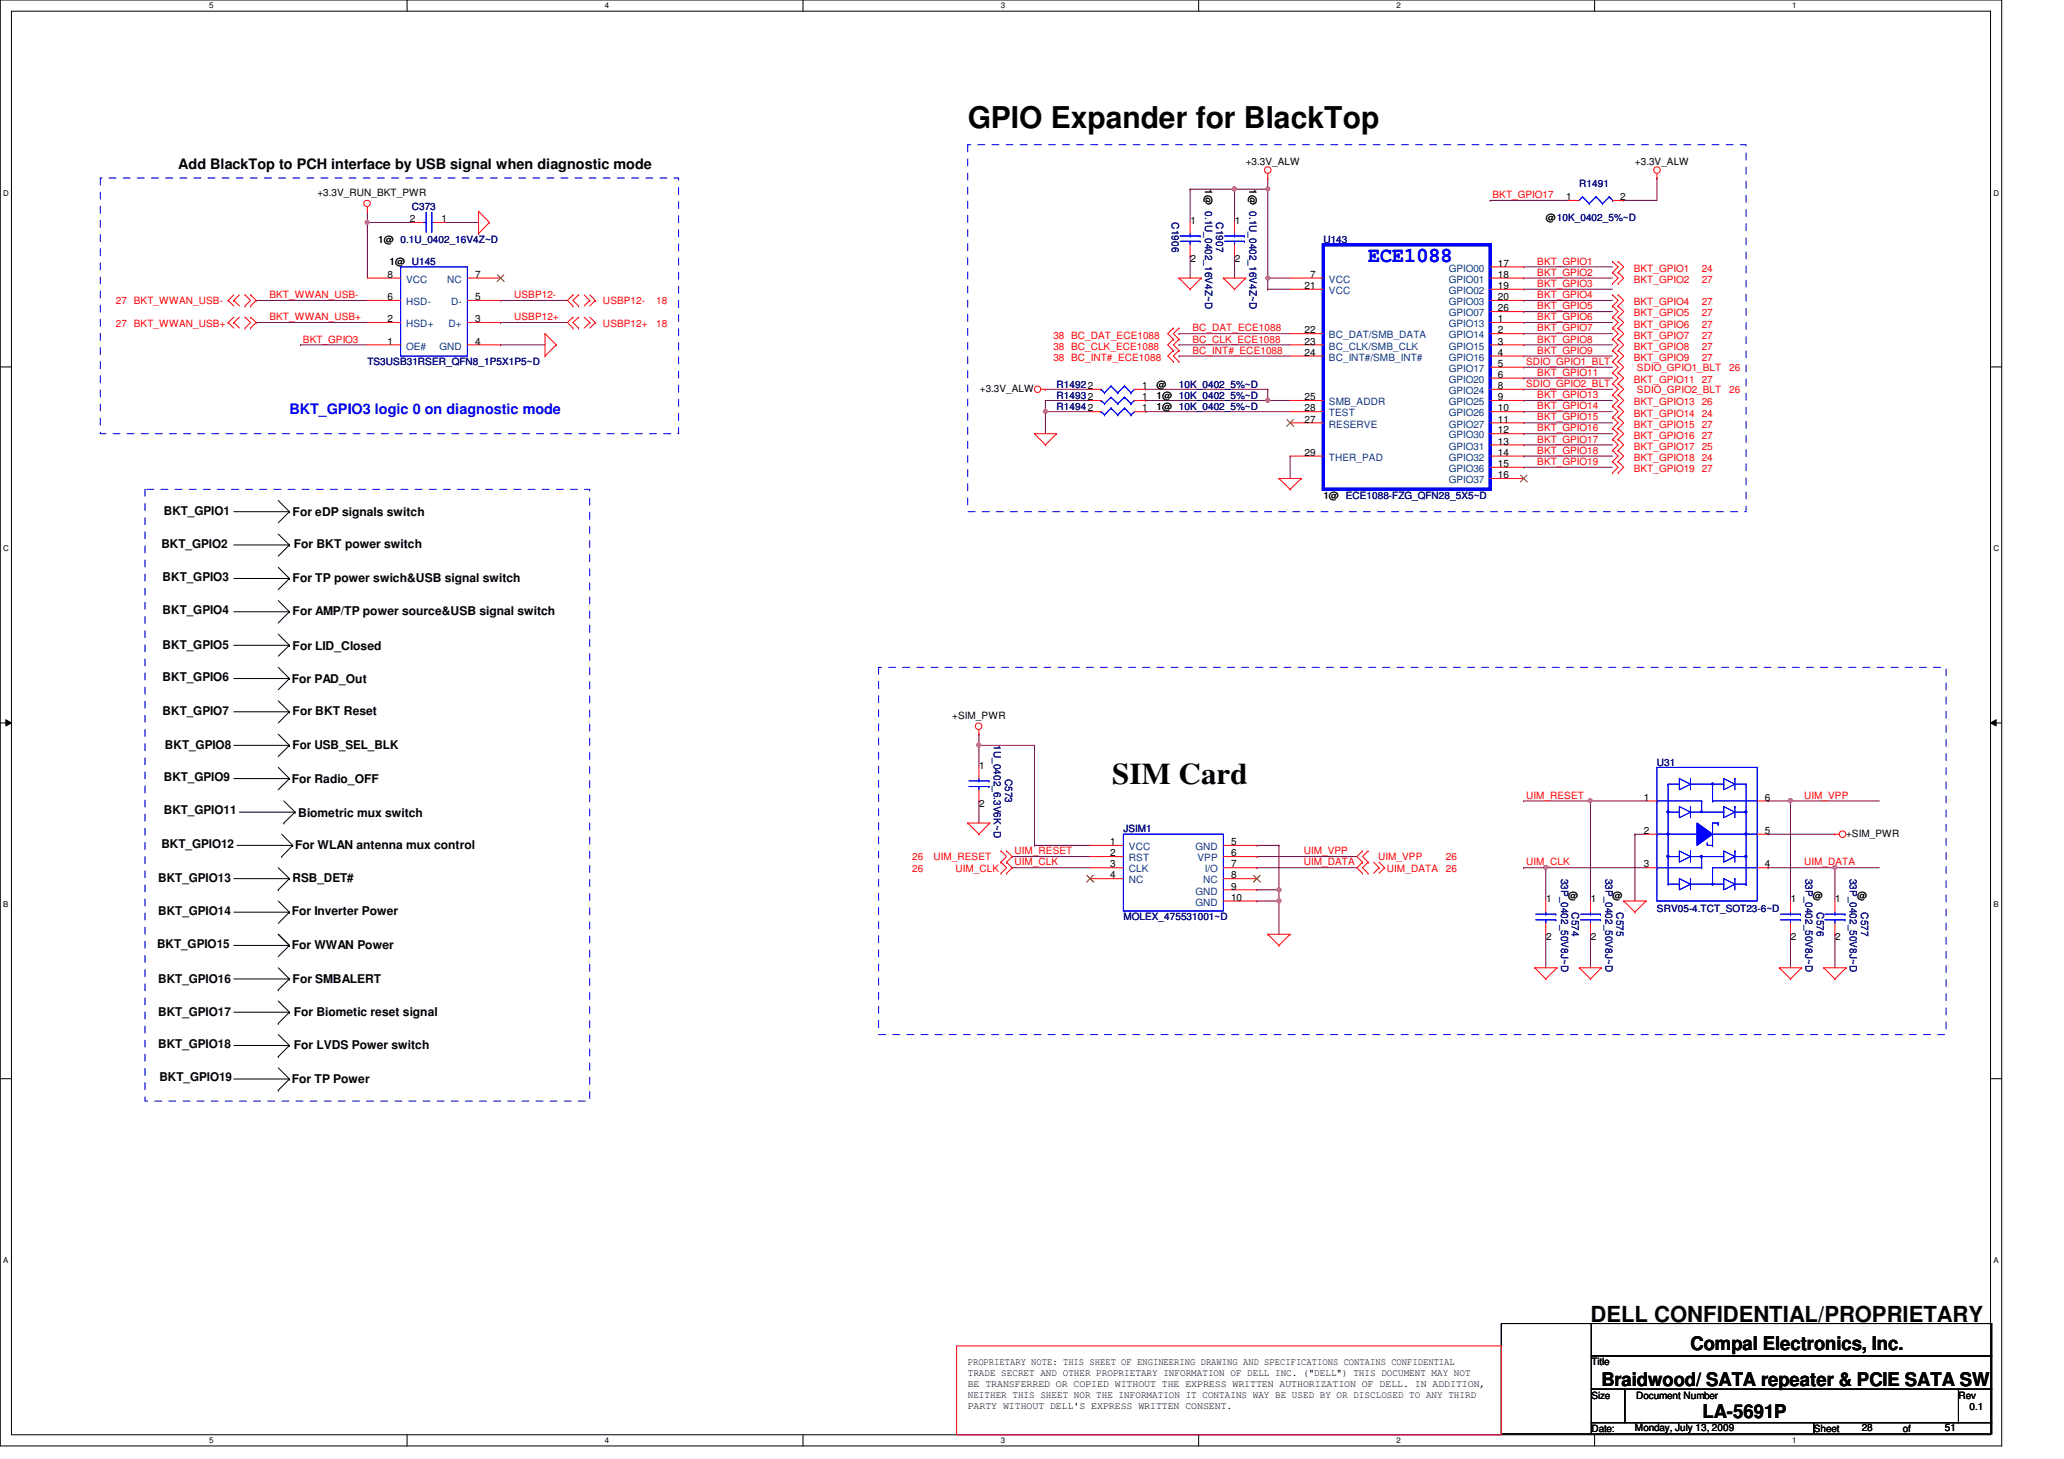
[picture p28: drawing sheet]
<svg xmlns="http://www.w3.org/2000/svg" width="297mm" height="210mm" viewBox="0 0 297 210" stroke-linecap="round" stroke-linejoin="round" font-family="sans-serif">
<defs><g id="words">
<g font-size="4.3">
<text x="139.3" y="18.4">GPIO Expander for BlackTop</text>
<text x="160.1" y="112.8">SIM Card</text>
</g>
<text font-size="3.2" x="228.9" y="190.2">DELL CONFIDENTIAL/PROPRIETARY</text>
<text font-size="3" fill="#00f" x="196.9" y="37.7">ECE1088</text>
<g font-size="2.7">
<text x="243.3" y="194.3">Compal Electronics, Inc.</text>
<text x="230.5" y="199.4">Braidwood/ SATA repeater &amp; PCIE SATA SW</text>
<text x="245" y="204">LA-5691P</text>
</g>
<text font-size="2.1" x="25.7" y="24.3">Add BlackTop to PCH interface by USB signal when diagnostic mode</text>
<text font-size="2.1" fill="#00f" x="41.7" y="59.5">BKT_GPIO3 logic 0 on diagnostic mode</text>
<g font-size="1.7">
<text x="23.6" y="74.1">BKT_GPIO1</text>
<text x="42.1" y="74.3">For eDP signals switch</text>
<text x="23.2" y="78.9">BKT_GPIO2</text>
<text x="23.4" y="83.6">BKT_GPIO3</text>
<text x="42.1" y="83.7">For TP power swich&amp;USB signal switch</text>
<text x="42.3" y="78.9">For BKT power switch</text>
<text x="23.4" y="88.3">BKT_GPIO4</text>
<text x="42.1" y="88.5">For AMP/TP power source&amp;USB signal switch</text>
<text x="23.4" y="93.3">BKT_GPIO5</text>
<text x="42.1" y="93.5">For LID_Closed</text>
<text x="23.4" y="98">BKT_GPIO6</text>
<text x="42" y="98.3">For PAD_Out</text>
<text x="23.4" y="102.9">BKT_GPIO7</text>
<text x="23.7" y="107.7">BKT_GPIO8</text>
<text x="42.1" y="107.7">For USB_SEL_BLK</text>
<text x="42.1" y="102.9">For BKT Reset</text>
<text x="23.6" y="112.4">BKT_GPIO9</text>
<text x="42" y="112.7">For Radio_OFF</text>
<text x="23.6" y="117.1">BKT_GPIO11</text>
<text x="42.9" y="117.5">Biometric mux switch</text>
<text x="23.2" y="122">BKT_GPIO12</text>
<text x="42.5" y="122.1">For WLAN antenna mux control</text>
<text x="22.8" y="131.6">BKT_GPIO14</text>
<text x="22.8" y="126.9">BKT_GPIO13</text>
<text x="42" y="131.7">For Inverter Power</text>
<text x="42.1" y="126.9">RSB_DET#</text>
<text x="22.6" y="136.4">BKT_GPIO15</text>
<text x="42" y="136.5">For WWAN Power</text>
<text x="22.8" y="141.5">BKT_GPIO16</text>
<text x="42.1" y="141.5">For SMBALERT</text>
<text x="22.8" y="146.1">BKT_GPIO17</text>
<text x="42.3" y="146.1">For Biometic reset signal</text>
<text x="22.8" y="150.7">BKT_GPIO18</text>
<text x="22.9" y="155.6">BKT_GPIO19</text>
<text x="42" y="155.9">For TP Power</text>
<text x="42.3" y="150.9">For LVDS Power switch</text>
</g>
<g font-size="1.4">
<text x="179.3" y="23.7">+3.3V_ALW</text>
<text x="235.3" y="23.7">+3.3V_ALW</text>
<text x="45.7" y="28.2">+3.3V_RUN_BKT_PWR</text>
<text x="173.4" y="27.2" transform="rotate(90 173.4 27.2)">1@ 0.1U_0402_16V4Z~D</text>
<text x="179.8" y="27.2" transform="rotate(90 179.8 27.2)">1@ 0.1U_0402_16V4Z~D</text>
<text x="225.4" y="28.8">1</text>
<text x="233.2" y="28.8">2</text>
<text x="54.4" y="35">1@ 0.1U_0402_16V4Z~D</text>
<text x="59" y="32">2</text>
<text x="63.5" y="32">1</text>
<text x="171.3" y="32.2">1</text>
<text x="177.7" y="32.2">1</text>
<text x="222.5" y="31.7">@10K_0402_5%~D</text>
<text x="55.7" y="40">8</text>
<text x="56" y="38.2">1@ U145</text>
<text x="68.4" y="40">7</text>
<text x="171.3" y="37.7">2</text>
<text x="177.7" y="37.7">2</text>
<text x="187.7" y="41.6">21</text>
<text x="188.5" y="40">7</text>
<text x="215.6" y="41.6">19</text>
<text x="215.6" y="40">18</text>
<text x="215.6" y="38.4">17</text>
<text x="55.7" y="43.2">6</text>
<text x="55.7" y="46.4">2</text>
<text x="68.4" y="43.2">5</text>
<text x="68.4" y="46.4">3</text>
<text x="187.7" y="48">22</text>
<text x="215.6" y="46.4">1</text>
<text x="215.6" y="48">2</text>
<text x="215.6" y="43.2">20</text>
<text x="215.6" y="44.8">26</text>
<text x="55.7" y="49.6">1</text>
<text x="68.4" y="49.6">4</text>
<text x="187.7" y="49.6">23</text>
<text x="187.7" y="51.2">24</text>
<text x="215.6" y="52.8">5</text>
<text x="215.6" y="49.6">3</text>
<text x="215.6" y="51.2">4</text>
<text x="141" y="56.4">+3.3V_ALW</text>
<text x="164.4" y="57.6">1</text>
<text x="164.4" y="59.2">1</text>
<text x="164.4" y="56">1</text>
<text x="166.5" y="57.4">1@ 10K_0402_5%~D</text>
<text x="166.5" y="59">1@ 10K_0402_5%~D</text>
<text x="166.5" y="55.8">@</text>
<text x="187.7" y="57.6">25</text>
<text x="187.7" y="59.2">28</text>
<text x="215.6" y="54.4">6</text>
<text x="215.6" y="56">8</text>
<text x="215.6" y="57.6">9</text>
<text x="215.6" y="59.2">10</text>
<text x="187.7" y="65.6">29</text>
<text x="187.7" y="60.8">27</text>
<text x="215.6" y="60.8">11</text>
<text x="215.6" y="64">13</text>
<text x="215.6" y="65.6">14</text>
<text x="215.6" y="62.4">12</text>
<text x="190.5" y="71.8">1@ ECE1088-FZG_QFN28_5X5~D</text>
<text x="215.6" y="67.2">15</text>
<text x="215.6" y="68.8">16</text>
<text x="137" y="103.5">+SIM_PWR</text>
<text x="140.9" y="110.6">1</text>
<text x="140.9" y="116.1">2</text>
<text x="236.6" y="120">2</text>
<text x="236.6" y="115.2">1</text>
<text x="254" y="115.2">6</text>
<text x="254" y="120">5</text>
<text x="159.8" y="121.6">1</text>
<text x="159.8" y="123.2">2</text>
<text x="159.8" y="124.8">3</text>
<text x="177.2" y="123.2">6</text>
<text x="177.2" y="124.8">7</text>
<text x="177.2" y="121.6">5</text>
<text x="236.6" y="124.8">3</text>
<text x="254" y="124.8">4</text>
<text x="265.7" y="120.4">+SIM_PWR</text>
<text x="159.8" y="126.4">4</text>
<text x="177.2" y="128">9</text>
<text x="177.2" y="129.6">10</text>
<text x="177.2" y="126.4">8</text>
<text x="222.5" y="129.8">1</text>
<text x="225.7" y="129.4">@</text>
<text x="228.9" y="129.8">1</text>
<text x="232.1" y="129.4">@</text>
<text x="257.7" y="129.8">1</text>
<text x="260.9" y="129.4">@</text>
<text x="264.1" y="129.8">1</text>
<text x="267.3" y="129.4">@</text>
<text x="222.5" y="135.3">2</text>
<text x="228.9" y="135.3">2</text>
<text x="257.7" y="135.3">2</text>
<text x="264.1" y="135.3">2</text>
<text x="139.3" y="196.4">PROPRIETARY NOTE: THIS SHEET OF ENGINEERING DRAWING AND SPECIFICATIONS CONTAINS CONFIDENTIAL</text>
<text x="139.3" y="198">TRADE SECRET AND OTHER PROPRIETARY INFORMATION OF DELL INC. (&quot;DELL&quot;) THIS DOCUMENT MAY NOT</text>
<text x="229" y="196.4">Title</text>
<text x="139.3" y="201.1">NEITHER THIS SHEET NOR THE INFORMATION IT CONTAINS WAY BE USED BY OR DISCLOSED TO ANY THIRD</text>
<text x="139.3" y="199.6">BE TRANSFERRED OR COPIED WITHOUT THE EXPRESS WRITTEN AUTHORIZATION OF DELL. IN ADDITION,</text>
<text x="139.3" y="202.7">PARTY WITHOUT DELL'S EXPRESS WRITTEN CONSENT.</text>
<text x="229" y="201.2">Size</text>
<text x="235.5" y="201.2">Document Number</text>
<text x="281.9" y="201.2">Rev</text>
<text x="283.5" y="202.8">0.1</text>
<text x="229" y="206">Date:</text>
<text x="235.3" y="205.9">Monday, July 13, 2009</text>
<text x="261" y="206">Sheet</text>
<text x="267.9" y="205.9">28</text>
<text x="273.9" y="206">of</text>
<text x="279.9" y="205.9">51</text>
</g>
<g font-size="1.4" fill="#f00">
<text x="214.8" y="28.5">BKT_GPIO17</text>
<text x="221.2" y="38.1">BKT_GPIO1</text>
<text x="221.2" y="39.7">BKT_GPIO2</text>
<text x="221.2" y="41.3">BKT_GPIO3</text>
<text x="235.1" y="39.1">BKT_GPIO1</text>
<text x="235.1" y="40.7">BKT_GPIO2</text>
<text x="244.9" y="39.1">24</text>
<text x="244.9" y="40.7">27</text>
<text x="16.7" y="43.8">27 BKT_WWAN_USB-</text>
<text x="16.7" y="47">27 BKT_WWAN_USB+</text>
<text x="38.8" y="46.1">BKT_WWAN_USB+</text>
<text x="38.8" y="42.9">BKT_WWAN_USB-</text>
<text x="74" y="42.9">USBP12-</text>
<text x="74" y="46.1">USBP12+</text>
<text x="86.8" y="43.8">USBP12-</text>
<text x="86.8" y="47">USBP12+</text>
<text x="94.4" y="43.8">18</text>
<text x="94.4" y="47">18</text>
<text x="171.6" y="47.7">BC_DAT_ECE1088</text>
<text x="221.2" y="42.9">BKT_GPIO4</text>
<text x="221.2" y="44.5">BKT_GPIO5</text>
<text x="221.2" y="46.1">BKT_GPIO6</text>
<text x="221.2" y="47.7">BKT_GPIO7</text>
<text x="235.1" y="45.5">BKT_GPIO5</text>
<text x="235.1" y="47.1">BKT_GPIO6</text>
<text x="235.1" y="43.9">BKT_GPIO4</text>
<text x="244.9" y="45.5">27</text>
<text x="244.9" y="47.1">27</text>
<text x="244.9" y="43.9">27</text>
<text x="43.6" y="49.3">BKT_GPIO3</text>
<text x="151.6" y="48.7">38 BC_DAT_ECE1088</text>
<text x="151.6" y="50.3">38 BC_CLK_ECE1088</text>
<text x="151.6" y="51.9">38 BC_INT#_ECE1088</text>
<text x="171.6" y="49.3">BC_CLK_ECE1088</text>
<text x="171.6" y="50.9">BC_INT#_ECE1088</text>
<text x="219.6" y="52.5">SDIO_GPIO1_BLT</text>
<text x="221.2" y="49.3">BKT_GPIO8</text>
<text x="221.2" y="50.9">BKT_GPIO9</text>
<text x="235.1" y="48.7">BKT_GPIO7</text>
<text x="235.1" y="50.3">BKT_GPIO8</text>
<text x="235.1" y="51.9">BKT_GPIO9</text>
<text x="235.6" y="53.4">SDIO_GPIO1_BLT</text>
<text x="244.9" y="48.7">27</text>
<text x="244.9" y="50.3">27</text>
<text x="244.9" y="51.9">27</text>
<text x="248.9" y="53.4">26</text>
<text x="219.6" y="55.7">SDIO_GPIO2_BLT</text>
<text x="221.2" y="58.9">BKT_GPIO14</text>
<text x="221.2" y="54.1">BKT_GPIO11</text>
<text x="221.2" y="57.3">BKT_GPIO13</text>
<text x="235.1" y="58.3">BKT_GPIO13 26</text>
<text x="235.1" y="55.1">BKT_GPIO11 27</text>
<text x="235.1" y="59.9">BKT_GPIO14 24</text>
<text x="235.6" y="56.6">SDIO_GPIO2_BLT</text>
<text x="248.9" y="56.6">26</text>
<text x="221.2" y="65.3">BKT_GPIO18</text>
<text x="221.2" y="62.1">BKT_GPIO16</text>
<text x="221.2" y="60.5">BKT_GPIO15</text>
<text x="221.2" y="63.7">BKT_GPIO17</text>
<text x="235.1" y="63.1">BKT_GPIO16 27</text>
<text x="235.1" y="64.7">BKT_GPIO17 25</text>
<text x="235.1" y="61.5">BKT_GPIO15 27</text>
<text x="221.2" y="66.9">BKT_GPIO19</text>
<text x="235.1" y="67.9">BKT_GPIO19 27</text>
<text x="235.1" y="66.3">BKT_GPIO18 24</text>
<text x="219.6" y="114.9">UIM_RESET</text>
<text x="259.6" y="114.9">UIM_VPP</text>
<text x="131.3" y="125.4">26</text>
<text x="131.3" y="123.8">26</text>
<text x="134.3" y="123.8">UIM_RESET</text>
<text x="137.5" y="125.4">UIM_CLK</text>
<text x="146" y="122.9">UIM_RESET</text>
<text x="146" y="124.5">UIM_CLK</text>
<text x="187.6" y="124.5">UIM_DATA</text>
<text x="187.6" y="122.9">UIM_VPP</text>
<text x="198.3" y="123.8">UIM_VPP</text>
<text x="199.6" y="125.4">UIM_DATA</text>
<text x="208.1" y="125.4">26</text>
<text x="208.1" y="123.8">26</text>
<text x="219.6" y="124.5">UIM_CLK</text>
<text x="259.6" y="124.5">UIM_DATA</text>
</g>
<g font-size="1.4" fill="#000080">
<text x="227.3" y="27">R1491</text>
<text x="59.3" y="30.2">C373</text>
<text x="168.7" y="32" transform="rotate(90 168.7 32)">C1906</text>
<text x="175" y="32" transform="rotate(90 175 32)">C1907</text>
<text x="190.5" y="35">U143</text>
<text x="52.9" y="52.6">TS3USB31RSER_QFN8_1P5X1P5~D</text>
<text x="152.1" y="57.4">R14932</text>
<text x="152.1" y="59">R14942</text>
<text x="152.1" y="55.8">R14922</text>
<text x="169.7" y="55.8">10K_0402_5%~D</text>
<text x="143" y="107.2" transform="rotate(90 143 107.2)">1U_0402_6.3V6K~D</text>
<text x="144.6" y="112" transform="rotate(90 144.6 112)">C573</text>
<text x="238.5" y="110.2">U31</text>
<text x="161.7" y="119.8">JSIM1</text>
<text x="224.7" y="126.4" transform="rotate(90 224.7 126.4)">33P_0402_50V8J~D</text>
<text x="226.2" y="131.2" transform="rotate(90 226.2 131.2)">C574</text>
<text x="231.1" y="126.4" transform="rotate(90 231.1 126.4)">33P_0402_50V8J~D</text>
<text x="232.7" y="131.2" transform="rotate(90 232.7 131.2)">C575</text>
<text x="238.5" y="131.1">SRV05-4.TCT_SOT23-6~D</text>
<text x="259.8" y="126.4" transform="rotate(90 259.8 126.4)">33P_0402_50V8J~D</text>
<text x="261.4" y="131.2" transform="rotate(90 261.4 131.2)">C576</text>
<text x="266.2" y="126.4" transform="rotate(90 266.2 126.4)">33P_0402_50V8J~D</text>
<text x="267.8" y="131.2" transform="rotate(90 267.8 131.2)">C577</text>
<text x="161.7" y="132.4">MOLEX_475531001~D</text>
</g>
<g font-size="1.4" fill="#004080">
<text x="58.5" y="40.7">VCC</text>
<text x="64.3" y="40.7">NC</text>
<text x="191.3" y="40.7">VCC</text>
<text x="208.5" y="40.7">GPIO01</text>
<text x="208.5" y="39.1">GPIO00</text>
<text x="58.5" y="43.9">HSD-</text>
<text x="58.5" y="47.1">HSD+</text>
<text x="64.6" y="47.1">D+</text>
<text x="64.9" y="43.9">D-</text>
<text x="191.3" y="42.3">VCC</text>
<text x="208.5" y="42.3">GPIO02</text>
<text x="208.5" y="47.1">GPIO13</text>
<text x="208.5" y="43.9">GPIO03</text>
<text x="208.5" y="45.5">GPIO07</text>
<text x="58.5" y="50.3">OE#</text>
<text x="63.2" y="50.3">GND</text>
<text x="191.3" y="48.7">BC_DAT/SMB_DATA</text>
<text x="191.3" y="50.3">BC_CLK/SMB_CLK</text>
<text x="191.3" y="51.9">BC_INT#/SMB_INT#</text>
<text x="208.5" y="53.5">GPIO17</text>
<text x="208.5" y="48.7">GPIO14</text>
<text x="208.5" y="50.3">GPIO15</text>
<text x="208.5" y="51.9">GPIO16</text>
<text x="191.3" y="58.3">SMB_ADDR</text>
<text x="191.3" y="59.9">TEST</text>
<text x="208.5" y="55.1">GPIO20</text>
<text x="208.5" y="56.7">GPIO24</text>
<text x="208.5" y="58.3">GPIO25</text>
<text x="208.5" y="59.9">GPIO26</text>
<text x="191.3" y="61.5">RESERVE</text>
<text x="208.5" y="61.5">GPIO27</text>
<text x="208.5" y="64.7">GPIO31</text>
<text x="208.5" y="63.1">GPIO30</text>
<text x="191.3" y="66.3">THER_PAD</text>
<text x="208.5" y="66.3">GPIO32</text>
<text x="208.5" y="67.9">GPIO36</text>
<text x="208.5" y="69.5">GPIO37</text>
<text x="162.5" y="122.3">VCC</text>
<text x="162.5" y="123.9">RST</text>
<text x="162.5" y="125.5">CLK</text>
<text x="172" y="122.3">GND</text>
<text x="172.3" y="123.9">VPP</text>
<text x="173.4" y="125.5">I/O</text>
<text x="162.5" y="127.1">NC</text>
<text x="172" y="128.7">GND</text>
<text x="172" y="130.3">GND</text>
<text x="173.1" y="127.1">NC</text>
</g>
<g font-size="1.1">
<text x="30.1" y="1.1">5</text>
<text x="87" y="1.1">4</text>
<text x="144" y="1.1">3</text>
<text x="201" y="1.1">2</text>
<text x="257.9" y="1.1">1</text>
<text x=".5" y="28.2">D</text>
<text x="286.9" y="28.2">D</text>
<text x=".5" y="79.3">C</text>
<text x="286.9" y="79.3">C</text>
<text x=".5" y="130.6">B</text>
<text x="286.9" y="130.6">B</text>
<text x=".5" y="181.7">A</text>
<text x="286.9" y="181.7">A</text>
<text x="30.1" y="207.6">5</text>
<text x="87" y="207.6">4</text>
<text x="144" y="207.6">3</text>
<text x="201" y="207.6">2</text>
<text x="257.9" y="207.6">1</text>
</g>
</g></defs>
<path d="M0 0h288.1v208h-288.1zM1.6 1.6h284.9v204.8h-284.9z" fill="none" stroke="#000" stroke-width=".14"/>
<g fill="#fff">
<path d="M30.1 .2h.6v1.2h-.6z"/>
<path d="M30.1 206.6h.6v1.2h-.6z"/>
</g>
<path d="M58.6 0v1.6M58.6 206.4v1.6" fill="none" stroke="#000" stroke-width=".14"/>
<g fill="#fff">
<path d="M87 .2h.6v1.2h-.6z"/>
<path d="M87 206.6h.6v1.2h-.6z"/>
</g>
<path d="M115.6 0v1.6M115.6 206.4v1.6" fill="none" stroke="#000" stroke-width=".14"/>
<g fill="#fff">
<path d="M144 .2h.6v1.2h-.6z"/>
<path d="M144 206.6h.6v1.2h-.6z"/>
</g>
<path d="M172.5 0v1.6M172.5 206.4v1.6" fill="none" stroke="#000" stroke-width=".14"/>
<g fill="#fff">
<path d="M201 .2h.5v1.2h-.5z"/>
<path d="M201 206.6h.5v1.2h-.5z"/>
</g>
<path d="M229.5 0v1.6M229.5 206.4v1.6" fill="none" stroke="#000" stroke-width=".14"/>
<g fill="#fff">
<path d="M257.9 .2h.6v1.2h-.6z"/>
<path d="M257.9 206.6h.6v1.2h-.6z"/>
<path d="M.5 27.2h.7v1.2h-.7z"/>
<path d="M286.9 27.2h.8v1.2h-.8z"/>
<path d="M.5 78.4h.7v1.1h-.7z"/>
<path d="M286.9 78.4h.8v1.1h-.8z"/>
</g>
<path d="M0 52.8h1.6M286.5 52.8h1.6" fill="none" stroke="#000" stroke-width=".14"/>
<g fill="#fff">
<path d="M.5 129.6h.7v1.2h-.7z"/>
<path d="M286.9 129.6h.7v1.2h-.7z"/>
</g>
<path d="M0 104h1.6M.8 103.5l.8 .5-.8 .4zM286.5 104l.8-.5v.9zM286.5 104h1.6" fill="none" stroke="#000" stroke-width=".14"/>
<path d="M.8 103.5l.8 .5-.8 .4zM286.5 104l.8-.5v.9z" fill="#000"/>
<g fill="#fff">
<path d="M.5 180.8h.7v1.1h-.7z"/>
<path d="M286.9 180.8h.7v1.1h-.7z"/>
</g>
<path d="M0 155.2h1.6M286.5 155.2h1.6" fill="none" stroke="#000" stroke-width=".14"/>
<path d="M214.5 28.8h.1M214.5 28.8h11.2M233.7 28.8h.1M238.5 25.6h.1M238.5 25.6v3.2h-4.8M150.4 59.2h.1M150.4 59.2h6.5" fill="none" stroke="#800040" stroke-width=".14"/>
<circle cx="150.4" cy="59.2" r=".3" fill="#f0f"/>
<circle cx="150.4" cy="59.2" r=".3" fill="none" stroke="#f0f" stroke-width=".14"/>
<path d="M177.7 36.8h.1M177.7 36.8v3.2M182.5 27.2h.1M182.5 27.2v12.8M150.4 57.6h.1M150.4 57.6v1.6M164.9 59.2h.1M164.9 59.2h20.8M169.7 49.6h.1M169.7 51.2h.1M169.7 49.6h16M169.7 51.2h16" fill="none" stroke="#800040" stroke-width=".14"/>
<circle cx="182.5" cy="27.2" r=".3" fill="#f0f"/>
<circle cx="182.5" cy="27.2" r=".3" fill="none" stroke="#f0f" stroke-width=".14"/>
<path d="M169.7 48h.1M169.7 48h16M182.5 41.6h.1M182.5 40h.1M182.5 41.6h3.2M182.5 40h3.2" fill="none" stroke="#800040" stroke-width=".14"/>
<circle cx="182.5" cy="40" r=".3" fill="#f0f"/>
<circle cx="182.5" cy="40" r=".3" fill="none" stroke="#f0f" stroke-width=".14"/>
<path d="M177.7 27.2h.1M177.7 27.2h4.8" fill="none" stroke="#800040" stroke-width=".14"/>
<circle cx="177.7" cy="27.2" r=".31" fill="#f0f"/>
<circle cx="177.7" cy="27.2" r=".31" fill="none" stroke="#f0f" stroke-width=".14"/>
<g fill="none" stroke="#800040" stroke-width=".14">
<path d="M171.3 36.8h.1M171.3 27.2h.1M171.3 27.2v4.8M171.3 36.8v3.2M171.3 27.2h6.4M177.7 27.2h.1M177.7 27.2v4.8M182.5 25.6h.1M182.5 25.6v1.6M219.3 38.4h.1M219.3 38.4h12.8M182.5 40h.1"/>
<path d="M182.5 57.6h.1M182.5 40v1.6M182.5 57.6h3.2M219.3 40h.1M219.3 41.6h.1M219.3 43.2h.1M219.3 44.8h.1M219.3 46.4h.1M219.3 49.6h.1M219.3 48h.1M219.3 51.2h.1M219.3 40h12.8"/>
<path d="M219.3 41.6h12.8M219.3 43.2h12.8M219.3 44.8h12.8M219.3 46.4h12.8M219.3 49.6h12.8M219.3 48h12.8M219.3 51.2h12.8M219.3 65.6h.1M219.3 62.4h.1M219.3 65.6h12.8M219.3 62.4h12.8"/>
</g>
<circle cx="182.4" cy="57.6" r=".31" fill="#f0f"/>
<circle cx="182.4" cy="57.6" r=".31" fill="none" stroke="#f0f" stroke-width=".14"/>
<g fill="none" stroke="#800040" stroke-width=".14">
<path d="M52.9 32h.1M52.9 30.4h.1M52.9 32h6.4M52.9 30.4v9.6M64 32h4.9M68.9 32h.1M36.9 46.4h.1M36.9 43.2h.1M36.9 46.4h16M36.9 43.2h16M150.4 57.6h.1M150.4 59.2h.1"/>
<path d="M150.4 56h.1M150.4 57.6h6.5M150.4 59.2v3.2M150.4 56h6.5M164.9 56h.1M164.9 57.6h.1M164.9 56h17.6M182.5 56h.1M182.5 56v1.6h-17.6M219.3 59.2h.1M219.3 54.4h.1M219.3 59.2h12.8"/>
<path d="M219.3 54.4h12.8M185.7 65.6h.1M185.7 65.6v3.2M219.3 60.8h.1M219.3 67.2h.1M219.3 64h.1M219.3 60.8h12.8M219.3 67.2h12.8M219.3 64h12.8"/>
</g>
<circle cx="52.8" cy="32" r=".3" fill="#f0f"/>
<circle cx="52.8" cy="32" r=".3" fill="none" stroke="#f0f" stroke-width=".14"/>
<path d="M43.3 49.6h.1M43.3 49.6h9.6M72 49.6h.1M72 43.2h.1M72 46.4h.1M72 49.6h6.4M72 43.2h9.7M72 46.4h9.7M140.9 105.6h.1M140.9 105.6v1.6" fill="none" stroke="#800040" stroke-width=".14"/>
<circle cx="140.8" cy="107.2" r=".3" fill="#f0f"/>
<circle cx="140.8" cy="107.2" r=".3" fill="none" stroke="#f0f" stroke-width=".14"/>
<g fill="none" stroke="#800040" stroke-width=".14">
<path d="M140.9 107.2h.1M140.9 115.2h.1M140.9 107.2h8M140.9 107.2v3.2M140.9 115.2v3.2M148.9 107.2h.1M148.9 107.2v14.4M148.9 121.6h.1M148.9 121.6h8M180.9 124.8h.1M180.9 129.6h.1M180.9 121.6h.1"/>
<path d="M180.9 121.6h3.2M180.9 124.8h14.4M184.1 128h.1M184.1 128v1.6h-3.2"/>
</g>
<circle cx="184.1" cy="128" r=".3" fill="#f0f"/>
<circle cx="184.1" cy="128" r=".3" fill="none" stroke="#f0f" stroke-width=".14"/>
<path d="M145.7 123.2h.1M145.7 124.8h.1M145.7 123.2h11.2M145.7 124.8h11.2M180.9 128h.1M180.9 128h3.2M184.1 129.6h.1M184.1 129.6v4.8" fill="none" stroke="#800040" stroke-width=".14"/>
<circle cx="184.1" cy="129.6" r=".31" fill="#f0f"/>
<circle cx="184.1" cy="129.6" r=".31" fill="none" stroke="#f0f" stroke-width=".14"/>
<path d="M257.7 115.2h.1M257.7 115.2h12.8M180.9 123.2h.1M180.9 123.2h14.4M184.1 121.6h.1M184.1 121.6v6.4M254.5 120h.1M254.5 120h9.6M264.1 124.8h.1M264.1 124.8h6.4" fill="none" stroke="#800040" stroke-width=".14"/>
<circle cx="264.1" cy="124.8" r=".3" fill="#f0f"/>
<circle cx="264.1" cy="124.8" r=".3" fill="none" stroke="#f0f" stroke-width=".14"/>
<path d="M228.9 115.2h.1M228.9 115.2h8M222.5 124.8h.1M222.5 124.8h14.4" fill="none" stroke="#800040" stroke-width=".14"/>
<circle cx="222.5" cy="124.8" r=".3" fill="#f0f"/>
<circle cx="222.5" cy="124.8" r=".3" fill="none" stroke="#f0f" stroke-width=".14"/>
<path d="M257.7 115.2h.1M257.7 115.2v14.4" fill="none" stroke="#800040" stroke-width=".14"/>
<circle cx="257.7" cy="115.2" r=".31" fill="#f0f"/>
<circle cx="257.7" cy="115.2" r=".31" fill="none" stroke="#f0f" stroke-width=".14"/>
<g fill="none" stroke="#800040" stroke-width=".14">
<path d="M219.3 115.2h.1M219.3 115.2h9.6M228.9 115.2h.1M228.9 115.2v14.4M254.5 115.2h.1M254.5 115.2h3.2M228.9 134.4h.1M228.9 134.4v4.8M235.3 120h.1M235.3 120h1.6M254.5 124.8h.1M254.5 124.8h9.6"/>
<path d="M257.7 134.4h.1M257.7 134.4v4.8M264.1 124.8h.1M264.1 134.4h.1M264.1 124.8v4.8M264.1 134.4v4.8"/>
</g>
<circle cx="228.9" cy="115.2" r=".3" fill="#f0f"/>
<circle cx="228.9" cy="115.2" r=".3" fill="none" stroke="#f0f" stroke-width=".14"/>
<g fill="none" stroke="#800040" stroke-width=".14">
<path d="M219.3 57.6h.1M219.3 52.8h.1M219.3 56h.1M219.3 57.6h12.8M219.3 52.8h12.8M219.3 56h12.8M219.3 124.8h.1M219.3 124.8h3.2M222.5 134.4h.1M222.5 124.8h.1M222.5 124.8v4.8M222.5 134.4v4.8"/>
<path d="M235.3 120h.1M235.3 120v9.6"/>
</g>
<g fill="none" stroke="#f00" stroke-width=".14">
<path d="M52.9 30.4h.1M52.9 29.8v.6M59.3 32h1.6M62.4 32h1.6M68.9 30.4h.1M68.9 33.6h.1M68.9 30.4v3.2M68.9 30.4l1.5 1.6M70.4 32h.1M70.4 32l-1.5 1.6M171.3 32v1.6M171.3 35.2v1.6"/>
<path d="M177.7 32v1.6M177.7 35.2v1.6M182.5 25.6h.1M182.5 25v.6M214.5 38.4h4.8M225.7 28.8h1.6M232.1 37.6h.1M232.1 39.2h.1M232.1 37.6l.8 .8-.8 .8M232.1 39.2l.8 .8-.8 .8M232.1 28.8h1.6M232.9 37.6h.1"/>
<path d="M232.9 39.2h.1M232.9 37.6l.8 .8-.8 .8M232.9 39.2l.8 .8-.8 .8M238.5 25.6h.1M238.5 25v.6M32.8 43.2h.1M32.8 46.4h.1M32.8 43.2l.9 .8M32.8 46.4l.9 .8M33.7 43.2h.1M33.7 46.4h.1M33.7 43.2l.8 .8"/>
<path d="M33.7 42.4l-.9 .8M33.7 46.4l.8 .8M33.7 45.6l-.9 .8M34.5 42.4l-.8 .8M34.5 45.6l-.8 .8M35.3 44h.1M35.3 42.4h.1M35.3 47.2h.1M35.3 45.6h.1M35.3 42.4l.8 .8-.8 .8M35.3 45.6l.8 .8-.8 .8M36.1 42.4h.1"/>
<path d="M36.1 44h.1M36.1 45.6h.1M36.1 47.2h.1M36.1 42.4l.8 .8-.8 .8M36.1 45.6l.8 .8-.8 .8M52.9 40h4.8M52.9 46.4h4.8M52.9 43.2h4.8M52.9 49.6h4.8M67.3 40h4.7M67.3 46.4h4.7M67.3 43.2h4.7"/>
<path d="M67.3 49.6h4.7M78.4 51.2h.1M78.4 48h.1M78.4 48v3.2M78.4 48l1.6 1.6M80 49.6h.1M80 49.6l-1.6 1.6M82.5 42.4h.1M82.5 44h.1M82.5 45.6h.1M82.5 47.2h.1M82.5 42.4l-.8 .8 .8 .8"/>
<path d="M82.5 45.6l-.8 .8 .8 .8M83.3 44h.1M83.3 42.4h.1M83.3 47.2h.1M83.3 45.6h.1M83.3 42.4l-.8 .8 .8 .8M83.3 45.6l-.8 .8 .8 .8M84.1 42.4l.8 .8M84.1 45.6l.8 .8M84.9 43.2h.1M84.9 46.4h.1M84.9 43.2l-.8 .8"/>
<path d="M84.9 42.4l.8 .8M84.9 46.4l-.8 .8M84.9 45.6l.8 .8M85.7 43.2h.1M85.7 46.4h.1M85.7 43.2l-.8 .8M85.7 46.4l-.8 .8M149.8 56h.6M150.4 56h.1M156.9 56h1.5M156.9 57.6h1.5M156.9 59.2h1.5"/>
<path d="M163.3 56h1.6M163.3 57.6h1.6M163.3 59.2h1.6M168.9 47.2h.1M168.9 48.8h.1M168.9 50.4h.1M168.9 52h.1M168.9 50.4l-.8 .8 .8 .8M168.9 47.2l-.8 .8 .8 .8M168.9 48.8l-.8 .8 .8 .8M169.7 40h.1M169.7 47.2h.1"/>
<path d="M169.7 48.8h.1M169.7 50.4h.1M169.7 52h.1M169.7 40h3.2M169.7 40l1.6 1.6M169.7 47.2l-.8 .8 .8 .8M169.7 48.8l-.8 .8 .8 .8M169.7 50.4l-.8 .8 .8 .8M171.3 41.6h.1M172.9 40h.1M172.9 40l-1.6 1.6M176.1 40h.1"/>
<path d="M176.1 40h3.2M176.1 40l1.6 1.6M177.7 41.6h.1M179.3 40h.1M179.3 40l-1.6 1.6M185.7 40h4.8M185.7 57.6h4.8M185.7 59.2h4.8M185.7 41.6h4.8M185.7 48h4.8M185.7 49.6h4.8M185.7 51.2h4.8"/>
<path d="M214.5 40h4.8M214.5 56h4.8M214.5 57.6h4.8M214.5 59.2h4.8M214.5 52.8h4.8M214.5 54.4h4.8M214.5 41.6h4.8M214.5 46.4h4.8M214.5 48h4.8M214.5 43.2h4.8M214.5 44.8h4.8M214.5 49.6h4.8"/>
<path d="M214.5 51.2h4.8M232.1 44h.1M232.1 45.6h.1M232.1 47.2h.1M232.1 48.8h.1M232.1 50.4h.1M232.1 52h.1M232.1 40.8h.1M232.1 42.4h.1M232.1 56.8h.1M232.1 58.4h.1M232.1 53.6h.1"/>
<path d="M232.1 55.2h.1M232.1 44l.8 .8-.8 .8M232.1 45.6l.8 .8-.8 .8M232.1 47.2l.8 .8-.8 .8M232.1 48.8l.8 .8-.8 .8M232.1 50.4l.8 .8-.8 .8M232.1 42.4l.8 .8-.8 .8M232.1 56.8l.8 .8-.8 .8M232.1 53.6l.8 .8-.8 .8M232.1 58.4l.8 .8-.8 .8M232.1 52l.8 .8-.8 .8M232.1 55.2l.8 .8-.8 .8"/>
<path d="M232.9 44h.1M232.9 45.6h.1M232.9 47.2h.1M232.9 48.8h.1M232.9 50.4h.1M232.9 52h.1M232.9 40.8h.1M232.9 42.4h.1M232.9 56.8h.1M232.9 58.4h.1M232.9 53.6h.1M232.9 55.2h.1"/>
<path d="M232.9 44l.8 .8-.8 .8M232.9 45.6l.8 .8-.8 .8M232.9 47.2l.8 .8-.8 .8M232.9 48.8l.8 .8-.8 .8M232.9 50.4l.8 .8-.8 .8M232.9 42.4l.8 .8-.8 .8M232.9 56.8l.8 .8-.8 .8M232.9 53.6l.8 .8-.8 .8M232.9 58.4l.8 .8-.8 .8M232.9 52l.8 .8-.8 .8M232.9 55.2l.8 .8-.8 .8M148.9 62.4h.1"/>
<path d="M148.9 62.4h3.2M148.9 62.4l1.5 1.6M150.4 64h.1M152.1 62.4h.1M152.1 62.4l-1.7 1.6M184.1 68.8h.1M184.1 68.8h3.2M184.1 68.8l1.6 1.6M185.7 70.4h.1M185.7 65.6h4.8M185.7 60.8h4.8M187.3 68.8h.1"/>
<path d="M187.3 68.8l-1.6 1.6M214.5 62.4h4.8M214.5 68.8h4.8M214.5 65.6h4.8M214.5 60.8h4.8M214.5 64h4.8M214.5 67.2h4.8M232.1 61.6h.1M232.1 63.2h.1M232.1 66.4h.1M232.1 68h.1M232.1 64.8h.1"/>
<path d="M232.1 60h.1M232.1 61.6l.8 .8-.8 .8M232.1 66.4l.8 .8-.8 .8M232.1 64.8l.8 .8-.8 .8M232.1 63.2l.8 .8-.8 .8M232.1 60l.8 .8-.8 .8M232.9 61.6h.1M232.9 63.2h.1M232.9 66.4h.1M232.9 68h.1M232.9 64.8h.1M232.9 60h.1"/>
<path d="M232.9 61.6l.8 .8-.8 .8M232.9 66.4l.8 .8-.8 .8M232.9 64.8l.8 .8-.8 .8M232.9 63.2l.8 .8-.8 .8M232.9 60l.8 .8-.8 .8M139.3 118.4h.1M139.3 118.4h3.1M139.3 118.4l1.6 1.6M140.9 105.6h.1M140.9 105v.6M140.9 110.4v1.6M140.9 113.6v1.6"/>
<path d="M142.4 118.4h.1M142.4 118.4l-1.5 1.6M140.9 120h.1M144.1 124h.1M144.1 122.4h.1M144.1 125.6h.1M144.1 122.4l.8 .8-.8 .8M144.1 124l.8 .8-.8 .8M144.9 122.4h.1M144.9 124h.1M144.9 125.6h.1M144.9 122.4l.8 .8-.8 .8"/>
<path d="M144.9 124l.8 .8-.8 .8M156.9 121.6h4.8M156.9 123.2h4.8M156.9 124.8h4.8M156.9 126.4h4.8M176.1 129.6h4.8M176.1 121.6h4.8M176.1 123.2h4.8M176.1 124.8h4.8M176.1 126.4h4.8M176.1 128h4.8M182.5 134.4h.1"/>
<path d="M182.5 134.4h3.2M182.5 134.4l1.6 1.6M184.1 136h.1M185.7 134.4h.1M185.7 134.4l-1.6 1.6M196.1 122.4h.1M196.1 124h.1M196.1 125.6h.1M196.1 122.4l-.8 .8 .8 .8M196.1 124l-.8 .8 .8 .8M196.9 124h.1M196.9 122.4h.1"/>
<path d="M196.9 125.6h.1M196.9 122.4l-.8 .8 .8 .8M196.9 124l-.8 .8 .8 .8M197.7 124l.8 .8M198.5 124.8h.1M198.5 124.8l-.8 .8M198.5 124l.8 .8M199.3 124.8h.1M199.3 124.8l-.8 .8M220.9 139.2h.1M220.9 139.2h3.2M220.9 139.2l1.6 1.6"/>
<path d="M222.5 129.6v1.6M222.5 132.8v1.6M224.1 139.2h.1M224.1 139.2l-1.6 1.6M227.3 139.2h.1M227.3 139.2h3.2M227.3 139.2l1.6 1.6M228.9 129.6v1.6M228.9 132.8v1.6M230.5 139.2h.1M230.5 139.2l-1.6 1.6M233.7 129.6h.1"/>
<path d="M233.7 129.6h3.2M233.7 129.6l1.6 1.6M235.3 131.2h.1M236.9 129.6h.1M236.9 129.6l-1.6 1.6M256.1 139.2h.1M256.1 139.2h3.2M256.1 139.2l1.6 1.6M257.7 129.6v1.6M257.7 132.8v1.6M259.3 139.2h.1M259.3 139.2l-1.6 1.6"/>
<path d="M262.5 139.2h.1M262.5 139.2h3.2M262.5 139.2l1.6 1.6M264.1 120h.1M264.1 120h.6M264.1 129.6v1.6M264.1 132.8v1.6M265.7 139.2h.1M265.7 139.2l-1.6 1.6M222.5 140.8h.1M228.9 140.8h.1M257.7 140.8h.1"/>
<path d="M264.1 140.8h.1M137.7 193.6h78.4v12.8h-78.4z"/>
<circle cx="52.8" cy="29.3" r=".46"/>
<circle cx="182.4" cy="24.5" r=".47"/>
<circle cx="238.5" cy="24.5" r=".47"/>
<circle cx="149.3" cy="56" r=".46"/>
<circle cx="140.8" cy="104.5" r=".47"/>
<circle cx="265.2" cy="120" r=".47"/>
</g>
<g fill="none" stroke="#000" stroke-width=".14">
<path d="M33.7 73.6h8M33.7 78.4h8M40 72l1.7 1.6M40 76.8l1.7 1.6M41.7 73.6h.1M41.7 78.4h.1M41.7 73.6l-1.7 1.6M41.7 78.4l-1.7 1.6M33.7 88h8M33.7 92.8h8M33.7 83.2h8M33.7 97.6h8"/>
<path d="M40 96l1.7 1.6M40 86.4l1.7 1.6M40 91.2l1.7 1.6M40 81.6l1.7 1.6M41.7 97.6h.1M41.7 83.2h.1M41.7 88h.1M41.7 92.8h.1M41.7 83.2l-1.7 1.6M41.7 97.6l-1.7 1.6M41.7 88l-1.7 1.6M41.7 92.8l-1.7 1.6"/>
<path d="M33.7 112h8M33.7 102.4h8M33.7 107.2h8M34.5 116.8h8M40 110.4l1.7 1.6M40 100.8l1.7 1.6M40 105.6l1.7 1.6M40.8 118.4h.1M40.8 115.2l1.7 1.6M41.7 107.2h.1M41.7 112h.1M41.7 102.4h.1"/>
<path d="M41.7 107.2l-1.7 1.6M41.7 112l-1.7 1.6M41.7 102.4l-1.7 1.6M42.5 116.8h.1M42.5 116.8l-1.7 1.6M33.7 126.4h8M33.7 131.2h8M33.7 136h8M34.1 121.6h8M40 128h.1M40 139.2l1.7 1.6M40 124.8l1.7 1.6"/>
<path d="M40 134.4l1.7 1.6M40 129.6l1.7 1.6M40.6 123.2h.1M40.6 120l1.5 1.6M41.7 126.4h.1M41.7 131.2h.1M41.7 136h.1M41.7 126.4l-1.7 1.6M41.7 131.2l-1.7 1.6M41.7 136l-1.7 1.6M42.1 121.6h.1M42.1 121.6l-1.5 1.6"/>
<path d="M33.7 155.2h8M33.7 145.6h8M33.7 140.8h8M33.7 150.4h8M40 142.4h.1M40 156.8h.1M40 147.2h.1M40 152h.1M40 153.6l1.7 1.6M40 144l1.7 1.6M40 148.8l1.7 1.6M41.7 140.8h.1"/>
<path d="M41.7 155.2h.1M41.7 145.6h.1M41.7 150.4h.1M41.7 140.8l-1.7 1.6M41.7 155.2l-1.7 1.6M41.7 145.6l-1.7 1.6M41.7 150.4l-1.7 1.6M216.1 190.4h12.9v15.9h-12.9zM229 190.4h57.6v4.7h-57.6zM229 195.1h57.6v4.8h-57.6zM229 199.9h4.8v4.8h-4.8zM233.8 199.9h48.1v4.8h-48.1z"/>
<path d="M281.9 199.9h4.7v4.8h-4.7zM229 204.7h32v1.6h-32zM261 204.7h25.6v1.6h-25.6z"/>
</g>
<path d="M14.4 25.6h83.3v36.8h-83.3zM139.3 20.8h112v52.8h-112zM20.9 70.4h64v88h-64zM126.4 96h153.7v52.8h-153.7z" fill="none" stroke="#00f" stroke-width=".14" stroke-dasharray="1 1 1 1 1 1 1 1"/>
<g fill="none" stroke="#00f" stroke-width=".14">
<path d="M57.7 38.4h9.6v12.8h-9.6zM60.9 32h.4M61.3 30.6h.1M61.3 32h.1M61.3 30.6v2.8M62.1 32h.1M62.1 30.6h.1M62.1 32h.3M62.1 30.6v2.8M169.8 34.7h2.9M169.8 34h2.9M171.3 34h.1"/>
<path d="M171.3 34.7h.1M171.3 33.6v.4M171.3 34.7v.5M172.7 34.7h.1M172.7 34h.1M176.2 34.7h2.9M176.2 34h2.9M177.7 34h.1M177.7 34.7h.1M177.7 33.6v.4M177.7 34.7v.5M179.1 34.7h.1"/>
<path d="M179.1 34h.1M227.7 28.3h.1M227.7 28.3l-.4 .5M227.7 28.3l1 1M228.7 29.3h.1M229.7 28.3h.1M229.7 28.3l-1 1M229.7 28.3l.9 1M230.6 29.3h.1M231.6 28.3h.1M231.6 28.3l-1 1M231.6 28.3l.5 .5"/>
<path d="M232.1 28.8h.1M158.4 57.6h.1M158.4 59.2h.1M158.4 56h.1M158.4 57.6l.6 .5M158.4 59.2l.6 .5M158.4 56l.6 .5M159 58.1h.1M159 59.7h.1M159 56.5h.1M159.9 57.1h.1M159.9 58.7h.1"/>
<path d="M159.9 55.5h.1M159.9 57.1l1 1M159.9 57.1l-.9 1M159.9 58.7l1 1M159.9 58.7l-.9 1M159.9 55.5l1 1M159.9 55.5l-.9 1M160.9 58.1h.1M160.9 59.7h.1M160.9 56.5h.1M161.8 57.1h.1M161.8 58.7h.1"/>
<path d="M161.8 55.5h.1M161.8 57.1l1 1M161.8 57.1l-.9 1M161.8 58.7l1 1M161.8 58.7l-.9 1M161.8 55.5l1 1M161.8 55.5l-.9 1M162.8 58.1h.1M162.8 59.7h.1M162.8 56.5h.1M163.3 57.6l-.5 .5M163.3 59.2l-.5 .5"/>
<path d="M163.3 56l-.5 .5M139.4 113.2h2.9M139.4 112.4h2.9M140.9 112.4h.1M140.9 113.2h.1M140.9 112v.4M140.9 113.2v.4M142.3 113.2h.1M142.3 112.4h.1M238.5 110.4h14.4v19.2h-14.4zM241.7 112l1.6 .8-1.6 .8zM241.7 116l1.6 .8-1.6 .8z"/>
<path d="M243.3 112h.1M243.3 116h.1M243.3 112v1.6M243.3 116v1.6M246.5 118.4v3.2M248.1 116l1.6 .8-1.6 .8zM248.1 112l1.6 .8-1.6 .8zM249.7 112h.1M249.7 116h.1M249.7 112v1.6M249.7 116v1.6M161.7 120h14.4v11.1h-14.4z"/>
<path d="M221 132.3h2.9M221 131.5h2.9M222.5 131.5h.1M222.5 132.3h.1M222.5 131.2v.3M222.5 132.3v.5M223.9 132.3h.1M223.9 131.5h.1M227.5 132.3h2.8M227.5 131.5h2.8M228.9 131.5h.1M228.9 132.3h.1"/>
<path d="M228.9 131.2v.3M228.9 132.3v.5M230.3 132.3h.1M230.3 131.5h.1M241.7 122.4l1.6 .8-1.6 .8zM243.3 122.4h.1M243.3 122.4v1.6M245.7 121.6h.8M246.5 121.6h.1M248.1 122.4l1.6 .8-1.6 .8zM248.1 126.4l1.6 .8-1.6 .8zM249.7 126.4h.1"/>
<path d="M249.7 122.4h.1M249.7 122.4v1.6M249.7 126.4v1.6M256.2 132.3h2.9M256.2 131.5h2.9M257.7 131.5h.1M257.7 132.3h.1M257.7 131.2v.3M257.7 132.3v.5M259.1 132.3h.1M259.1 131.5h.1M262.6 132.3h2.9"/>
<path d="M262.6 131.5h2.9M264.1 131.5h.1M264.1 132.3h.1M264.1 131.2v.3M264.1 132.3v.5M265.5 132.3h.1M265.5 131.5h.1"/>
</g>
<path d="M71.6 39.5l1 1M72.5 39.5l-1 1M185.2 60.4l1 .9M186.1 60.4l-.9 .9M218.8 68.4l1 .9M219.7 68.4l-.9 .9M156.4 125.9l1 1M157.3 125.9l-.9 1M180.4 125.9l1 1M181.4 125.9l-1 1" fill="none" stroke="#804000" stroke-width=".14"/>
<path d="M190.5 35.2h24v35.2h-24z" fill="none" stroke="#00f" stroke-width=".47"/>
<path d="M244.2 118.4l2.3 1.6-2.3 1.6z" fill="#00f"/>
<path d="M244.2 118.4l2.3 1.6-2.3 1.6zM249.7 112.8h1.6M249.7 116.8h1.6M251.3 112.8h.1M251.3 116.8h.1M251.3 112.8v14.4M249.7 127.2h1.6M251.3 127.2h.1" fill="none" stroke="#00f" stroke-width=".14"/>
<path d="M251.1 116.7l.3 .1-.2 .1z" fill-rule="evenodd" fill="#00f"/>
<path d="M243.3 116.8h.1M243.3 112.8h4.8M243.3 116.8h4.8M246.5 115.2h.1M246.5 112.8h.1M246.5 115.2h6.4M246.5 112.8v2.4M248.1 112.8h.1M251.1 116.7l.3 .1-.2 .1zM246.5 120h.1M246.5 120h6.4" fill="none" stroke="#00f" stroke-width=".14"/>
<path d="M246.4 112.7l.2 .1-.1 .1z" fill-rule="evenodd" fill="#00f"/>
<path d="M246.4 112.7l.2 .1-.1 .1z" fill="none" stroke="#00f" stroke-width=".14"/>
<path d="M251.1 119.9h.3v.2h-.3z" fill-rule="evenodd" fill="#00f"/>
<path d="M246.5 118.4h.8M247.3 118.4h.1M247.3 118.4v.3M251.1 119.9h.3v.2h-.3zM245.7 121.3h.1M245.7 121.3v.3M249.7 123.2h1.6M251.3 123.2h.1" fill="none" stroke="#00f" stroke-width=".14"/>
<path d="M251.1 123.1h.3v.2h-.3z" fill-rule="evenodd" fill="#00f"/>
<path d="M241.7 126.4l1.6 .8-1.6 .8zM243.3 123.2h.1M243.3 126.4h.1M243.3 123.2h4.8M243.3 126.4v1.6M243.3 127.2h4.8M246.5 124.8h.1M246.5 127.2h.1M246.5 124.8h6.4M246.5 124.8v2.4M248.1 127.2h.1M251.1 123.1h.3v.2h-.3z" fill="none" stroke="#00f" stroke-width=".14"/>
<path d="M246.4 127.1h.1v.2h-.1z" fill-rule="evenodd" fill="#00f"/>
<path d="M238.5 115.2h.1M238.5 115.2h6.4M240.1 112.8h.1M240.1 112.8h1.6M240.1 112.8v14.4M244.9 115.2h.1M244.9 115.2v1.6M240.1 127.2h.1M240.1 127.2h1.6M241.7 127.2h.1M246.4 127.1h.1v.2h-.1z" fill="none" stroke="#00f" stroke-width=".14"/>
<path d="M244.8 116.7h.1v.2h-.1z" fill-rule="evenodd" fill="#00f"/>
<path d="M240.1 116.8h.1M240.1 116.8h1.6M244.8 116.7h.1v.2h-.1zM240.1 123.2h.1M240.1 123.2h1.6" fill="none" stroke="#00f" stroke-width=".14"/>
<path d="M239.9 116.7l.3 .1-.2 .1z" fill-rule="evenodd" fill="#00f"/>
<path d="M239.9 116.7l.3 .1-.2 .1z" fill="none" stroke="#00f" stroke-width=".14"/>
<path d="M239.9 123.1h.2v.2h-.2z" fill-rule="evenodd" fill="#00f"/>
<path d="M238.5 120h.1M238.5 120h6.4M239.9 123.1h.2v.2h-.2z" fill="none" stroke="#00f" stroke-width=".14"/>
<path d="M239.9 119.9h.2v.2h-.2z" fill-rule="evenodd" fill="#00f"/>
<path d="M239.9 119.9h.2v.2h-.2zM238.5 124.8h.1M238.5 124.8h6.4M244.9 124.8h.1M244.9 123.2v1.6" fill="none" stroke="#00f" stroke-width=".14"/>
<path d="M244.8 123.1l.2 .1-.1 .2z" fill-rule="evenodd" fill="#00f"/>
<g fill="none" stroke="#00f" stroke-width=".14">
<path d="M238.5 110.4h14.4v19.2h-14.4zM241.7 112l1.6 .8-1.6 .8zM241.7 116l1.6 .8-1.6 .8zM243.3 112h.1M243.3 116h.1M243.3 112v1.6M243.3 116v1.6M246.5 118.4v3.2M248.1 116l1.6 .8-1.6 .8zM248.1 112l1.6 .8-1.6 .8zM249.7 112h.1M249.7 116h.1"/>
<path d="M249.7 112v1.6M249.7 116v1.6M241.7 122.4l1.6 .8-1.6 .8zM243.3 122.4h.1M243.3 122.4v1.6M244.8 123.1l.2 .1-.1 .2zM245.7 121.6h.8M246.5 121.6h.1M248.1 122.4l1.6 .8-1.6 .8zM248.1 126.4l1.6 .8-1.6 .8zM249.7 126.4h.1M249.7 122.4h.1"/>
<path d="M249.7 122.4v1.6M249.7 126.4v1.6"/>
</g>
<path d="M244.2 118.4l2.3 1.6-2.3 1.6z" fill="#00f"/>
<path d="M244.2 118.4l2.3 1.6-2.3 1.6zM249.7 112.8h1.6M249.7 116.8h1.6M251.3 112.8h.1M251.3 116.8h.1M251.3 112.8v14.4M249.7 127.2h1.6M251.3 127.2h.1" fill="none" stroke="#00f" stroke-width=".14"/>
<path d="M251.1 116.7l.3 .1-.2 .1z" fill-rule="evenodd" fill="#00f"/>
<path d="M243.3 116.8h.1M243.3 112.8h4.8M243.3 116.8h4.8M246.5 115.2h.1M246.5 112.8h.1M246.5 115.2h6.4M246.5 112.8v2.4M248.1 112.8h.1M251.1 116.7l.3 .1-.2 .1zM246.5 120h.1M246.5 120h6.4" fill="none" stroke="#00f" stroke-width=".14"/>
<path d="M246.4 112.7l.2 .1-.1 .1z" fill-rule="evenodd" fill="#00f"/>
<path d="M246.4 112.7l.2 .1-.1 .1z" fill="none" stroke="#00f" stroke-width=".14"/>
<path d="M251.1 119.9h.3v.2h-.3z" fill-rule="evenodd" fill="#00f"/>
<path d="M246.5 118.4h.8M247.3 118.4h.1M247.3 118.4v.3M251.1 119.9h.3v.2h-.3zM245.7 121.3h.1M245.7 121.3v.3M249.7 123.2h1.6M251.3 123.2h.1" fill="none" stroke="#00f" stroke-width=".14"/>
<path d="M251.1 123.1h.3v.2h-.3z" fill-rule="evenodd" fill="#00f"/>
<path d="M241.7 126.4l1.6 .8-1.6 .8zM243.3 123.2h.1M243.3 126.4h.1M243.3 123.2h4.8M243.3 126.4v1.6M243.3 127.2h4.8M246.5 124.8h.1M246.5 127.2h.1M246.5 124.8h6.4M246.5 124.8v2.4M248.1 127.2h.1M251.1 123.1h.3v.2h-.3z" fill="none" stroke="#00f" stroke-width=".14"/>
<path d="M246.4 127.1h.1v.2h-.1z" fill-rule="evenodd" fill="#00f"/>
<path d="M238.5 115.2h.1M238.5 115.2h6.4M240.1 112.8h.1M240.1 112.8h1.6M240.1 112.8v14.4M244.9 115.2h.1M244.9 115.2v1.6M240.1 127.2h.1M240.1 127.2h1.6M241.7 127.2h.1M246.4 127.1h.1v.2h-.1z" fill="none" stroke="#00f" stroke-width=".14"/>
<path d="M244.8 116.7h.1v.2h-.1z" fill-rule="evenodd" fill="#00f"/>
<path d="M240.1 116.8h.1M240.1 116.8h1.6M244.8 116.7h.1v.2h-.1zM240.1 123.2h.1M240.1 123.2h1.6" fill="none" stroke="#00f" stroke-width=".14"/>
<path d="M239.9 116.7l.3 .1-.2 .1z" fill-rule="evenodd" fill="#00f"/>
<path d="M239.9 116.7l.3 .1-.2 .1z" fill="none" stroke="#00f" stroke-width=".14"/>
<path d="M239.9 123.1h.2v.2h-.2z" fill-rule="evenodd" fill="#00f"/>
<path d="M238.5 120h.1M238.5 120h6.4M239.9 123.1h.2v.2h-.2z" fill="none" stroke="#00f" stroke-width=".14"/>
<path d="M239.9 119.9h.2v.2h-.2z" fill-rule="evenodd" fill="#00f"/>
<path d="M239.9 119.9h.2v.2h-.2zM238.5 124.8h.1M238.5 124.8h6.4M244.9 124.8h.1M244.9 123.2v1.6" fill="none" stroke="#00f" stroke-width=".14"/>
<path d="M244.8 123.1l.2 .1-.1 .2z" fill-rule="evenodd" fill="#00f"/>
<path d="M244.8 123.1l.2 .1-.1 .2z" fill="none" stroke="#00f" stroke-width=".14"/>
<path d="M236.9 115.2h1.6M252.9 115.2h1.6M236.9 120h1.6M236.9 124.8h1.6M252.9 120h1.6M252.9 124.8h1.6" fill="none" stroke="#f00" stroke-width=".14"/>
<circle cx="150.4" cy="59.2" r=".3" fill="#f0f"/>
<circle cx="150.4" cy="59.2" r=".3" fill="none" stroke="#f0f" stroke-width=".14"/>
<circle cx="182.5" cy="27.2" r=".3" fill="#f0f"/>
<circle cx="182.5" cy="27.2" r=".3" fill="none" stroke="#f0f" stroke-width=".14"/>
<circle cx="182.5" cy="40" r=".3" fill="#f0f"/>
<circle cx="182.5" cy="40" r=".3" fill="none" stroke="#f0f" stroke-width=".14"/>
<circle cx="177.7" cy="27.2" r=".31" fill="#f0f"/>
<circle cx="177.7" cy="27.2" r=".31" fill="none" stroke="#f0f" stroke-width=".14"/>
<circle cx="182.4" cy="57.6" r=".31" fill="#f0f"/>
<circle cx="182.4" cy="57.6" r=".31" fill="none" stroke="#f0f" stroke-width=".14"/>
<circle cx="52.8" cy="32" r=".3" fill="#f0f"/>
<circle cx="52.8" cy="32" r=".3" fill="none" stroke="#f0f" stroke-width=".14"/>
<circle cx="140.8" cy="107.2" r=".3" fill="#f0f"/>
<circle cx="140.8" cy="107.2" r=".3" fill="none" stroke="#f0f" stroke-width=".14"/>
<circle cx="184.1" cy="128" r=".3" fill="#f0f"/>
<circle cx="184.1" cy="128" r=".3" fill="none" stroke="#f0f" stroke-width=".14"/>
<circle cx="184.1" cy="129.6" r=".31" fill="#f0f"/>
<circle cx="184.1" cy="129.6" r=".31" fill="none" stroke="#f0f" stroke-width=".14"/>
<circle cx="264.1" cy="124.8" r=".3" fill="#f0f"/>
<circle cx="264.1" cy="124.8" r=".3" fill="none" stroke="#f0f" stroke-width=".14"/>
<circle cx="222.5" cy="124.8" r=".3" fill="#f0f"/>
<circle cx="222.5" cy="124.8" r=".3" fill="none" stroke="#f0f" stroke-width=".14"/>
<circle cx="257.7" cy="115.2" r=".31" fill="#f0f"/>
<circle cx="257.7" cy="115.2" r=".31" fill="none" stroke="#f0f" stroke-width=".14"/>
<circle cx="228.9" cy="115.2" r=".3" fill="#f0f"/>
<circle cx="228.9" cy="115.2" r=".3" fill="none" stroke="#f0f" stroke-width=".14"/>
<use href="#words"/>
</svg>
